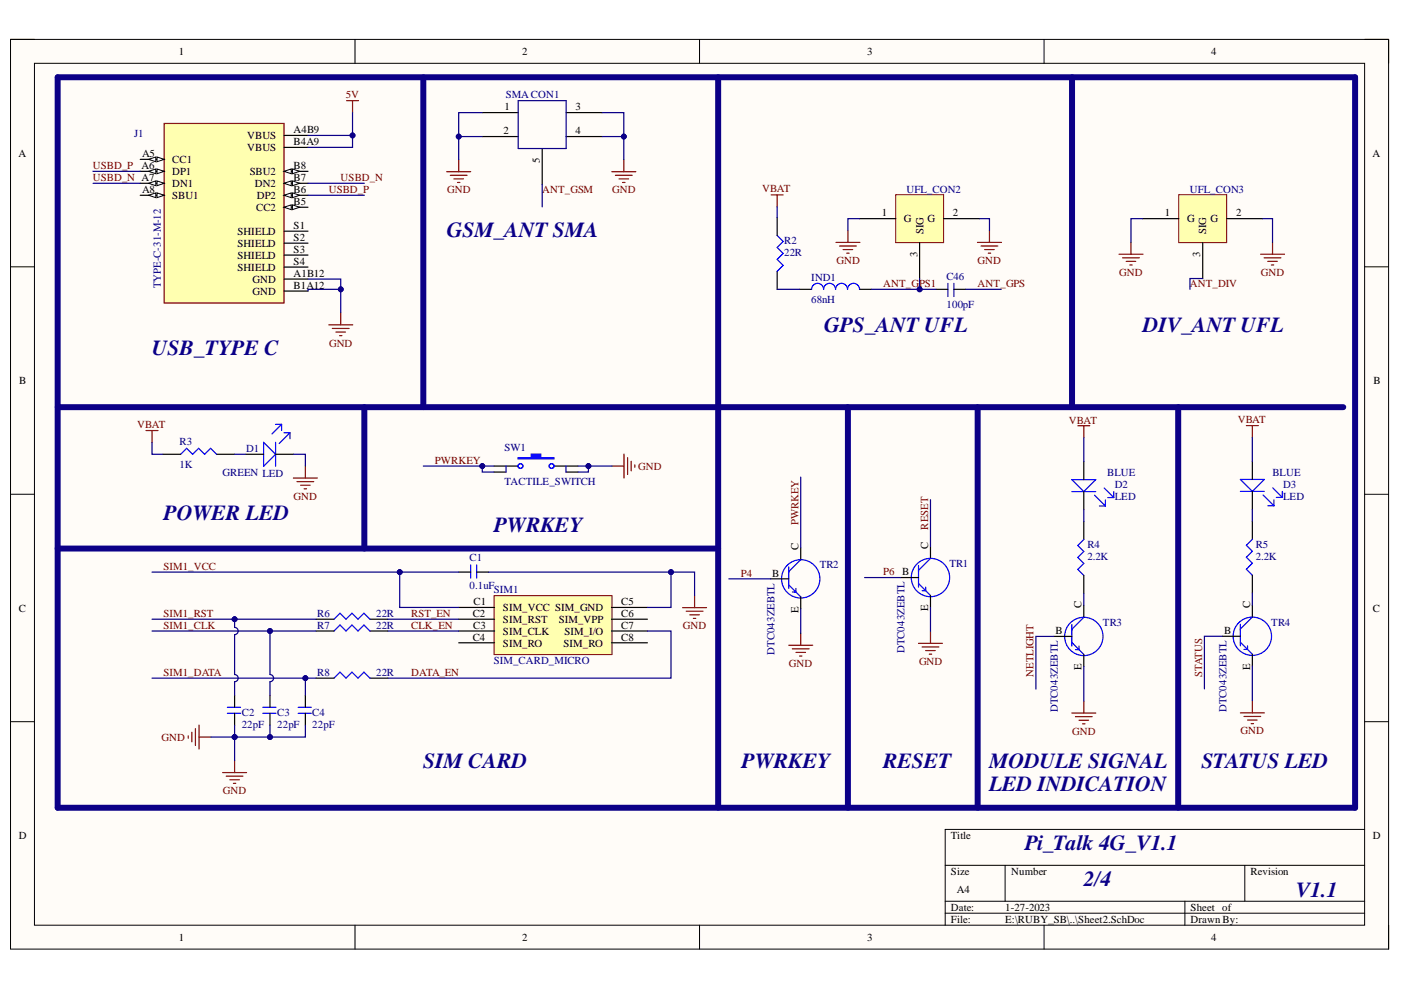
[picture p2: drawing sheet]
<svg xmlns="http://www.w3.org/2000/svg" width="297mm" height="210mm" viewBox="0 0 297 210" stroke-linecap="round" stroke-linejoin="round" font-family="sans-serif">
<defs><g id="words">
<g font-size="4.6" fill="#0c0087">
<text x="94.7" y="50.4">GSM_ANT SMA</text>
<text x="174.7" y="70.4">GPS_ANT UFL</text>
<text x="242.3" y="70.4">DIV_ANT UFL</text>
<text x="32.2" y="75.4">USB_TYPE C</text>
<text x="34.7" y="110.3">POWER LED</text>
<text x="104.7" y="112.9">PWRKEY</text>
<text x="89.7" y="162.8">SIM CARD</text>
<text x="157.2" y="162.8">PWRKEY</text>
<text x="187.2" y="162.8">RESET</text>
<text x="209.7" y="167.8">LED INDICATION</text>
<text x="209.7" y="162.8">MODULE SIGNAL</text>
<text x="254.7" y="162.8">STATUS LED</text>
<text x="217.3" y="180.3">Pi_Talk 4G_V1.1</text>
<text x="229.8" y="187.8">2/4</text>
<text x="274.8" y="190.3">V1.1</text>
</g>
<g font-size="2.3">
<text x="37.9" y="11.7">1</text>
<text x="110.7" y="11.7">2</text>
<text x="183.9" y="11.7">3</text>
<text x="256.8" y="11.7">4</text>
<text x="107" y="23.4">1</text>
<text x="122" y="23.4">3</text>
<text x="52.4" y="29.5">VBUS</text>
<text x="62.2" y="28.2">A4B9</text>
<text x="106.7" y="28.5">2</text>
<text x="122" y="28.5">4</text>
<text x="3.9" y="33.3">A</text>
<text x="30" y="35.8">A6</text>
<text x="30.1" y="33.3">A5</text>
<text x="36.5" y="34.6">CC1</text>
<text x="52.4" y="32">VBUS</text>
<text x="62.2" y="30.8">B4A9</text>
<text x="62.2" y="35.8">B8</text>
<text x="114.4" y="34.6" transform="rotate(-90 114.4 34.6)">5</text>
<text x="291" y="33.3">A</text>
<text x="30.1" y="40.9">A8</text>
<text x="36.5" y="37.1">DP1</text>
<text x="36.5" y="39.6">DN1</text>
<text x="52.9" y="37.1">SBU2</text>
<text x="54" y="39.6">DN2</text>
<text x="62.2" y="38.4">B7</text>
<text x="62.2" y="40.9">B6</text>
<text x="36.5" y="42.2">SBU1</text>
<text x="54.3" y="44.7">CC2</text>
<text x="54.5" y="42.2">DP2</text>
<text x="62.2" y="43.4">B5</text>
<text x="187" y="45.9">1</text>
<text x="191.6" y="47.1">G</text>
<text x="196.6" y="47.1">G</text>
<text x="202" y="45.9">2</text>
<text x="246.9" y="45.9">1</text>
<text x="251.7" y="47.1">G</text>
<text x="256.7" y="47.1">G</text>
<text x="262.1" y="45.9">2</text>
<text x="50.3" y="49.8">SHIELD</text>
<text x="50.3" y="52.4">SHIELD</text>
<text x="62.2" y="48.6">S1</text>
<text x="62.2" y="51.1">S2</text>
<text x="62.2" y="53.6">S3</text>
<text x="195.8" y="49.7" transform="rotate(-90 195.8 49.7)">SIG</text>
<text x="255.7" y="49.7" transform="rotate(-90 255.7 49.7)">SIG</text>
<text x="50.3" y="54.9">SHIELD</text>
<text x="50.3" y="57.4">SHIELD</text>
<text x="53.5" y="60">GND</text>
<text x="62.2" y="56.2">S4</text>
<text x="62.2" y="58.7">A1B12</text>
<text x="194.5" y="54.4" transform="rotate(-90 194.5 54.4)">3</text>
<text x="254.5" y="54.4" transform="rotate(-90 254.5 54.4)">3</text>
<text x="53.5" y="62.5">GND</text>
<text x="62.2" y="61.2">B1A12</text>
<text x="4.1" y="81.4">B</text>
<text x="291.2" y="81.4">B</text>
<text x="169.3" y="116.7" transform="rotate(-90 169.3 116.7)">C</text>
<text x="196.8" y="116.3" transform="rotate(-90 196.8 116.3)">C</text>
<text x="163.7" y="122.2">B</text>
<text x="191.3" y="122">B</text>
<text x="4" y="129.7">C</text>
<text x="100.2" y="130.8">C2</text>
<text x="100.4" y="128.3">C1</text>
<text x="106.6" y="129.6">SIM_VCC SIM_GND</text>
<text x="131.7" y="128.3">C5</text>
<text x="131.7" y="130.8">C6</text>
<text x="169.3" y="129.9" transform="rotate(-90 169.3 129.9)">E</text>
<text x="196.8" y="129.6" transform="rotate(-90 196.8 129.6)">E</text>
<text x="229.3" y="128.8" transform="rotate(-90 229.3 128.8)">C</text>
<text x="265" y="128.8" transform="rotate(-90 265 128.8)">C</text>
<text x="291.1" y="129.7">C</text>
<text x="100.2" y="135.8">C4</text>
<text x="100.3" y="133.3">C3</text>
<text x="106.6" y="132">SIM_RST</text>
<text x="106.6" y="134.6">SIM_CLK</text>
<text x="106.6" y="137.1">SIM_RO</text>
<text x="118.5" y="132">SIM_VPP</text>
<text x="119.5" y="137.1">SIM_RO</text>
<text x="119.7" y="134.6">SIM_I/O</text>
<text x="131.7" y="133.3">C7</text>
<text x="131.7" y="135.8">C8</text>
<text x="223.8" y="134.5">B</text>
<text x="259.5" y="134.4">B</text>
<text x="229.3" y="142.1" transform="rotate(-90 229.3 142.1)">E</text>
<text x="265" y="142.1" transform="rotate(-90 265 142.1)">E</text>
<text x="4" y="177.9">D</text>
<text x="201.6" y="177.9">Title</text>
<text x="291.1" y="177.9">D</text>
<text x="201.6" y="185.5">Size</text>
<text x="214.4" y="185.5">Number</text>
<text x="265.1" y="185.5">Revision</text>
<text x="202.9" y="189.3">A4</text>
<text x="201.6" y="193.1">Date:</text>
<text x="201.6" y="195.7">File:</text>
<text x="213.1" y="193.1">1-27-2023</text>
<text x="213.1" y="195.7">E:\RUBY_SB\..\Sheet2.SchDoc</text>
<text x="252.4" y="193.1">Sheet of</text>
<text x="252.4" y="195.7">Drawn By:</text>
<text x="37.9" y="199.5">1</text>
<text x="110.7" y="199.5">2</text>
<text x="183.9" y="199.5">3</text>
<text x="256.8" y="199.5">4</text>
</g>
<g font-size="2.3" fill="#800000">
<text x="73.3" y="20.9">5V</text>
<text x="19.7" y="35.9">USBD_P</text>
<text x="19.7" y="38.4">USBD_N A7</text>
<text x="69.7" y="40.9">USBD_P</text>
<text x="72.2" y="38.4">USBD_N</text>
<text x="94.8" y="41">GND</text>
<text x="114.9" y="40.9">ANT_GSM</text>
<text x="129.8" y="41">GND</text>
<text x="161.6" y="40.8">VBAT</text>
<text x="177.3" y="56">GND</text>
<text x="207.3" y="56">GND</text>
<text x="237.3" y="58.5">GND</text>
<text x="267.3" y="58.5">GND</text>
<text x="187.2" y="60.8">ANT_GPS1</text>
<text x="207.3" y="60.8">ANT_GPS</text>
<text x="252.3" y="60.8">ANT_DIV</text>
<text x="69.8" y="73.5">GND</text>
<text x="226.6" y="89.8">VBAT</text>
<text x="262.4" y="89.7">VBAT</text>
<text x="29.1" y="90.8">VBAT</text>
<text x="92.2" y="98.3">PWRKEY</text>
<text x="135.3" y="99.6">GND</text>
<text x="62.2" y="105.9">GND</text>
<text x="169.3" y="111.3" transform="rotate(-90 169.3 111.3)">PWRKEY</text>
<text x="196.8" y="112.3" transform="rotate(-90 196.8 112.3)">RESET</text>
<text x="34.7" y="120.8">SIM1_VCC</text>
<text x="157" y="122.2">P4</text>
<text x="187.2" y="122">P6</text>
<text x="34.7" y="130.8">SIM1_RST</text>
<text x="87.2" y="130.8">RST_EN</text>
<text x="34.7" y="133.3">SIM1_CLK</text>
<text x="87.2" y="133.3">CLK_EN</text>
<text x="144.8" y="133.4">GND</text>
<text x="34.7" y="143.3">SIM1_DATA</text>
<text x="87.2" y="143.3">DATA_EN</text>
<text x="167.3" y="141.4">GND</text>
<text x="194.8" y="141">GND</text>
<text x="219.1" y="143.5" transform="rotate(-90 219.1 143.5)">NETLIGHT</text>
<text x="254.9" y="143.5" transform="rotate(-90 254.9 143.5)">STATUS</text>
<text x="227.3" y="155.8">GND</text>
<text x="263" y="155.7">GND</text>
<text x="34.3" y="157">GND</text>
<text x="47.3" y="168.4">GND</text>
</g>
<g font-size="2.3" fill="#000080">
<text x="107.2" y="20.9">SMA CON1</text>
<text x="28.4" y="29">J1</text>
<text x="192.2" y="40.9">UFL_CON2</text>
<text x="252.3" y="40.9">UFL_CON3</text>
<text x="166.3" y="51.7">R2</text>
<text x="166.3" y="54.2">22R</text>
<text x="172" y="59.6">IND1</text>
<text x="200.7" y="59.3">C46</text>
<text x="34.1" y="61.2" transform="rotate(-90 34.1 61.2)">TYPE-C-31-M-12</text>
<text x="172" y="64.2">68nH</text>
<text x="200.7" y="65.2">100pF</text>
<text x="38.1" y="94.3">R3</text>
<text x="52.2" y="95.8">D1</text>
<text x="107" y="95.5">SW1</text>
<text x="38.1" y="99.2">1K</text>
<text x="47.2" y="100.9">GREEN LED</text>
<text x="234.8" y="100.9">BLUE</text>
<text x="269.8" y="100.9">BLUE</text>
<text x="107" y="102.9">TACTILE_SWITCH</text>
<text x="236.4" y="103.5">D2</text>
<text x="236.4" y="106">LED</text>
<text x="272.1" y="103.5">D3</text>
<text x="272.1" y="106">LED</text>
<text x="99.5" y="119">C1</text>
<text x="230.5" y="116.2">R4</text>
<text x="230.5" y="118.7">2.2K</text>
<text x="266.2" y="116.2">R5</text>
<text x="266.2" y="118.7">2.2K</text>
<text x="99.5" y="124.9">0.1uF</text>
<text x="104.7" y="125.8">SIM1</text>
<text x="173.8" y="120.5">TR2</text>
<text x="201.3" y="120.2">TR1</text>
<text x="67.2" y="130.8">R6</text>
<text x="79.7" y="130.8">22R</text>
<text x="67.2" y="133.3">R7</text>
<text x="79.7" y="133.3">22R</text>
<text x="233.8" y="132.7">TR3</text>
<text x="269.5" y="132.6">TR4</text>
<text x="67.2" y="143.3">R8</text>
<text x="79.7" y="143.3">22R</text>
<text x="104.7" y="140.8">SIM_CARD_MICRO</text>
<text x="164.2" y="138.8" transform="rotate(-90 164.2 138.8)">DTC043ZEBTL</text>
<text x="191.8" y="138.5" transform="rotate(-90 191.8 138.5)">DTC043ZEBTL</text>
<text x="51.2" y="151.8">C2</text>
<text x="51.2" y="154.3">22pF</text>
<text x="58.8" y="151.8">C3</text>
<text x="58.8" y="154.3">22pF</text>
<text x="66.2" y="151.8">C4</text>
<text x="66.2" y="154.3">22pF</text>
<text x="224.3" y="151" transform="rotate(-90 224.3 151)">DTC043ZEBTL</text>
<text x="260.1" y="151" transform="rotate(-90 260.1 151)">DTC043ZEBTL</text>
</g>
</g></defs>
<path d="M2.2 8.4h292.2v192.8h-292.2z" fill-rule="evenodd" fill="#fffcf8"/>
<path d="M2.2 8.4h292.2v192.8h-292.2z" fill="none" stroke="#000" stroke-width=".21"/>
<path d="M7.3 13.4h282v182.8h-282z" fill-rule="evenodd" fill="#fffcf8"/>
<g fill="none" stroke="#000" stroke-width=".21">
<path d="M2.2 8.3h5.1M7.3 13.4h282v182.8h-282zM75.3 8.3v5.1M148.3 8.3v5.1M221.4 8.4v5M289.3 8.4h5.1v5M2.2 56.6h5.1M289.3 56.6h5.1M2.2 104.8h5.1M289.3 104.8h5.1M2.2 153h5.1M289.3 153h5.1"/>
<path d="M289.3 175.9h-88.9v20.3M75.3 196.2v5M148.3 196.2v5M200.4 183.5h88.9M200.4 191.1h88.9M200.4 193.6h88.9M213.1 183.5v7.6M221.4 196.2v5M251.2 191.1v5.1M263.9 183.5v7.6M294.4 196.2v5"/>
</g>
<g fill="none" stroke="#00f" stroke-width=".25">
<path d="M38.3 96.3l1.3-1.2 1.2 1.2 1.3-1.2 1.3 1.2 1.3-1.2 1.2 1.2M55.9 93.8l2.5 2.5-2.5 2.6zM58.4 93.8v5.1M58.4 90h1.3M59.7 90l-2 2M59.7 90v1.2M60.2 91.8h1.3M61.5 91.8l-2.3 2.2M61.5 91.8v1.2M227.3 101.7h5l-2.5 2.5zM227.3 104.2h5M229.8 114.4l-1.3 1.3 1.3 1.2-1.3 1.3 1.3 1.3-1.3 1.2 1.3 1.3"/>
<path d="M232.1 105l2.3 2.3M233.1 107.3h1.3M234.1 103.5l2 2M234.4 106v1.3M234.9 105.5h1.2M236.1 104.2v1.3M263 104.2h5.1M263 101.7h5.1l-2.6 2.5zM265.5 114.3l-1.2 1.3 1.2 1.3-1.2 1.2 1.2 1.3-1.2 1.3 1.2 1.3M267.8 105l2.3 2.2M268.8 107.2h1.3M269.8 103.4l2.1 2.1"/>
<path d="M270.1 106v1.2M270.6 105.5h1.3M271.9 104.2v1.3"/>
</g>
<g fill="none" stroke="#000" stroke-width=".25">
<path d="M102.3 23.9h7.6M102.3 29h7.6M115 31.5v7.6M120 23.9h7.7M120 29h7.7M34.5 96.3h3.8M45.9 96.3h3.8M52.1 96.3h3.8M58.4 96.3h3.8M229.8 97.9v3.8M265.5 97.9v3.8M229.8 104.2v3.8"/>
<path d="M229.8 110.6v3.8M265.5 104.2v3.8M265.5 110.5v3.8M229.8 122v3.8M265.5 122v3.8"/>
</g>
<g fill="none" stroke="#800000" stroke-width=".25">
<path d="M94.7 36.4h5.1M95.5 37.2h3.5M96.2 37.9h2.1M97 38.7h.5M97.3 33.9v2.5M129.7 36.4h5.1M130.5 37.2h3.5M131.2 37.9h2.1M132 38.7h.5M132.3 33.9v2.5M31 91.3h2.5M32.2 91.3v2.5"/>
<path d="M64.7 98.8v2.6M129.8 98.8h2.5M132.3 96.3v5.1M133.1 97v3.6M133.8 97.8v2M134.6 98.6v.5M62.2 101.4h5.1M63 102.1h3.5M63.7 102.9h2.1M64.5 103.6h.5M167.2 136.8h5.1M168 137.6h3.6"/>
<path d="M168.8 138.3h2M169.5 139.1h.5M169.8 134.3v2.5M194.7 136.4h5.1M195.5 137.2h3.6M196.3 137.9h2M197 138.7h.5M197.3 133.9v2.5M227.3 151.2h5M228 151.9h3.6M228.8 152.7h2M229.5 153.5h.5"/>
<path d="M229.8 148.6v2.6M263 151.1h5.1M263.7 151.9h3.6M264.5 152.7h2M265.3 153.4h.5M265.5 148.6v2.5"/>
</g>
<path d="M12.2 16.4h275.1v154.9h-275.1zM89.8 16.4v69.9M12.2 86.3h272.6M77.2 86.3v30M152.3 86.3v85M179.8 86.3v85M207.3 86.3v85M249.8 86.3v85M12.2 116.3h140.1" fill="none" stroke="#0c0087" stroke-width="1.3"/>
<path d="M109.9 21.3h10.1v10.2h-10.1z" fill="none" stroke="#0c0087" stroke-width=".25"/>
<path d="M189.9 41.3h10.2v10.1h-10.2z" fill-rule="evenodd" fill="#ffffb0"/>
<path d="M189.9 41.3h10.2v10.1h-10.2z" fill="none" stroke="#800000" stroke-width=".21"/>
<path d="M164.8 46.1v3.8M164.8 57.5v3.8M182.3 46.4h7.6M195 51.4v7.7M200.1 46.4h7.6M169.5 61.3h2.6M182.2 61.3h2.6" fill="none" stroke="#000" stroke-width=".25"/>
<path d="M163.5 41.3h2.5M164.8 41.3v2.6M177.2 51.4h5.1M178 52.2h3.6M178.8 52.9h2M179.5 53.7h.5M179.8 48.9v2.5M207.2 51.4h5.1M208 52.2h3.6M208.8 52.9h2M209.5 53.7h.5M209.8 48.9v2.5" fill="none" stroke="#800000" stroke-width=".25"/>
<path d="M164.8 49.9l1.2 1.3-1.2 1.3 1.2 1.2-1.2 1.3 1.2 1.3-1.2 1.2M172.1 61.3a1.27 1.27 0 0 1 1.2-1.2 1.27 1.27 0 0 1 1.3 1.2 1.27 1.27 0 0 1 1.3-1.2 1.27 1.27 0 0 1 1.3 1.2 1.27 1.27 0 0 1 1.2-1.2 1.27 1.27 0 0 1 1.3 1.2 1.27 1.27 0 0 1 1.3-1.2 1.27 1.27 0 0 1 1.2 1.2" fill="none" stroke="#00f" stroke-width=".25"/>
<path d="M249.9 41.3h10.2v10.1h-10.2z" fill-rule="evenodd" fill="#ffffb0"/>
<path d="M249.9 41.3h10.2v10.1h-10.2z" fill="none" stroke="#800000" stroke-width=".21"/>
<path d="M242.3 46.4h7.6M255 51.4v7.7M260.1 46.4h7.6M104.8 98.8h5M117.5 98.8h5" fill="none" stroke="#000" stroke-width=".25"/>
<path d="M237.3 53.9h5M238 54.7h3.6M238.8 55.4h2M239.5 56.2h.5M239.8 51.4v2.5M267.3 53.9h5M268 54.7h3.6M268.8 55.4h2M269.5 56.2h.6M269.8 51.4v2.5" fill="none" stroke="#800000" stroke-width=".25"/>
<path d="M152.3 16.4v69.9M227.3 16.4v69.9" fill="none" stroke="#0c0087" stroke-width="1.3"/>
<path d="M109.8 97h2.8v-.7h2.1v.7h2.8v.3h-7.7z" fill-rule="evenodd" fill="#00f"/>
<g fill="none" stroke="#00f" stroke-width=".25">
<path d="M201 60.1v2.8M202.2 60.1v2.8M107.3 98.8v1.3M109.8 97h2.8v-.7h2.1v.7h2.8v.3h-7.7zM120 98.8v1.3M99.8 119.8v2.8M101.1 119.8v2.8M169.8 118.7l-2.6 2.5M194.7 119.9v4.6M197.3 118.4l-2.6 2.5M70.8 131.3l1.3-1.3 1.3 1.3 1.2-1.3 1.3 1.3 1.3-1.3 1.2 1.3M70.8 133.8l1.3-1.3 1.3 1.3 1.2-1.3 1.3 1.3 1.3-1.3 1.2 1.3"/>
<path d="M167.2 124l2.6 2.5M167.2 120.2v4.6M168.8 124.8v.7h-.8M194.7 123.7l2.6 2.6M196.3 124.5v.7h-.8M227.3 136.2l2.5 2.5M227.3 132.4v4.6M228.8 137v.7h-.8M229.8 130.9l-2.5 2.5M263 136.2l2.5 2.5M263 132.4v4.5M264.5 136.9v.8h-.8"/>
<path d="M265.5 130.8l-2.5 2.6M48.2 150h2.8M48.2 151.2h2.8M55.7 150h2.8M55.7 151.2h2.8M63.2 150h2.8M63.2 151.2h2.8M70.8 143.8l1.3-1.3 1.3 1.3 1.2-1.3 1.3 1.3 1.3-1.3 1.2 1.3"/>
<circle cx="110.3" cy="98.8" r=".51"/>
<circle cx="116.9" cy="98.8" r=".51"/>
<circle cx="169.8" cy="122.7" r="4.1"/>
<circle cx="197.3" cy="122.5" r="4.1"/>
<circle cx="229.8" cy="134.9" r="4.1"/>
<circle cx="265.5" cy="134.9" r="4.1"/>
</g>
<g fill="none" stroke="#000" stroke-width=".25">
<path d="M198.4 61.3h2.6M202.2 61.3h2.6M104.8 100.1h2.5M120 100.1h2.5M169.8 116.1v2.6M197.3 115.9v2.5M67 131.3h3.8M67 133.8h3.8M78.4 131.3h3.8M78.4 133.8h3.8M97.3 121.3h2.5M101.1 121.3h2.5"/>
<path d="M163.4 122.7h3.8M169.8 126.5v2.6M190.9 122.5h3.8M197.3 126.3v2.5M223.4 134.9h3.9M229.8 128.3v2.6M229.8 138.7v2.6M259.2 134.9h3.8M265.5 128.3v2.5M265.5 138.7v2.5M49.7 147.4v2.6M49.7 151.2v2.6"/>
<path d="M57.2 147.4v2.6M57.2 151.2v2.6M64.7 147.4v2.6M64.7 151.2v2.6M67 143.8h3.8M78.4 143.8h3.8"/>
</g>
<g fill="none" stroke="#800000" stroke-width=".25">
<path d="M228.5 90.3h2.6M229.8 90.3v2.5M264.3 90.2h2.5M265.5 90.2v2.6M144.7 128.8h5.1M145.5 129.6h3.5M146.2 130.4h2.1M147 131.1h.5M147.3 126.3v2.5M39.9 156v.5M40.7 155.3v2M41.4 154.5v3.5"/>
<path d="M42.2 153.7v5.1M42.2 156.3h2.5M47.2 163.8h5.1M48 164.6h3.5M48.7 165.3h2.1M49.5 166.1h.5M49.7 161.3v2.5"/>
</g>
<path d="M34.8 26.2h25.4v38h-25.4z" fill-rule="evenodd" fill="#ffffb0"/>
<path d="M34.8 26.2h25.4v38h-25.4z" fill="none" stroke="#800000" stroke-width=".25"/>
<path d="M29.7 33.8h5.1" fill="none" stroke="#000" stroke-width=".25"/>
<path d="M33.3 33.3l1.5 .5-1.5 .5z" fill="#f8fcff"/>
<path d="M33.3 33.3l1.5 .5-1.5 .5z" fill="none" stroke="#000" stroke-width=".21"/>
<path d="M31.5 33.8l1.5-.5v1z" fill="#f8fcff"/>
<path d="M31.5 33.8l1.5-.5v1z" fill="none" stroke="#000" stroke-width=".21"/>
<path d="M29.7 36.3h5.1" fill="none" stroke="#000" stroke-width=".25"/>
<path d="M33.3 35.8l1.5 .5-1.5 .5z" fill="#f8fcff"/>
<path d="M33.3 35.8l1.5 .5-1.5 .5z" fill="none" stroke="#000" stroke-width=".21"/>
<path d="M31.5 36.3l1.5-.5v1z" fill="#f8fcff"/>
<path d="M31.5 36.3l1.5-.5v1z" fill="none" stroke="#000" stroke-width=".21"/>
<path d="M29.7 38.9h5.1" fill="none" stroke="#000" stroke-width=".25"/>
<path d="M33.3 38.4l1.5 .5-1.5 .5z" fill="#f8fcff"/>
<path d="M33.3 38.4l1.5 .5-1.5 .5z" fill="none" stroke="#000" stroke-width=".21"/>
<path d="M31.5 38.9l1.5-.5v1z" fill="#f8fcff"/>
<path d="M31.5 38.9l1.5-.5v1z" fill="none" stroke="#000" stroke-width=".21"/>
<path d="M29.7 41.4h5.1" fill="none" stroke="#000" stroke-width=".25"/>
<path d="M33.3 40.9l1.5 .5-1.5 .5z" fill="#f8fcff"/>
<path d="M33.3 40.9l1.5 .5-1.5 .5z" fill="none" stroke="#000" stroke-width=".21"/>
<path d="M31.5 41.4l1.5-.5v1z" fill="#f8fcff"/>
<path d="M31.5 41.4l1.5-.5v1z" fill="none" stroke="#000" stroke-width=".21"/>
<path d="M60.2 28.7h5.1M60.2 31.2h5.1M60.2 36.3h5.1" fill="none" stroke="#000" stroke-width=".25"/>
<path d="M60.2 36.3l1.5-.5v1z" fill="#f8fcff"/>
<path d="M60.2 36.3l1.5-.5v1z" fill="none" stroke="#000" stroke-width=".21"/>
<path d="M62 35.8l1.5 .5-1.5 .5z" fill="#f8fcff"/>
<path d="M62 35.8l1.5 .5-1.5 .5z" fill="none" stroke="#000" stroke-width=".21"/>
<path d="M60.2 38.9h5.1" fill="none" stroke="#000" stroke-width=".25"/>
<path d="M60.2 38.9l1.5-.5v1z" fill="#f8fcff"/>
<path d="M60.2 38.9l1.5-.5v1z" fill="none" stroke="#000" stroke-width=".21"/>
<path d="M62 38.4l1.5 .5-1.5 .5z" fill="#f8fcff"/>
<path d="M62 38.4l1.5 .5-1.5 .5z" fill="none" stroke="#000" stroke-width=".21"/>
<path d="M60.2 41.4h5.1" fill="none" stroke="#000" stroke-width=".25"/>
<path d="M60.2 41.4l1.5-.5v1z" fill="#f8fcff"/>
<path d="M60.2 41.4l1.5-.5v1z" fill="none" stroke="#000" stroke-width=".21"/>
<path d="M62 40.9l1.5 .5-1.5 .5z" fill="#f8fcff"/>
<path d="M62 40.9l1.5 .5-1.5 .5z" fill="none" stroke="#000" stroke-width=".21"/>
<path d="M60.2 43.9h5.1" fill="none" stroke="#000" stroke-width=".25"/>
<path d="M60.2 43.9l1.5-.5v1z" fill="#f8fcff"/>
<path d="M60.2 43.9l1.5-.5v1z" fill="none" stroke="#000" stroke-width=".21"/>
<path d="M62 43.4l1.5 .5-1.5 .5z" fill="#f8fcff"/>
<path d="M62 43.4l1.5 .5-1.5 .5z" fill="none" stroke="#000" stroke-width=".21"/>
<path d="M60.2 49h5.1M60.2 51.6h5.1M60.2 54.1h5.1M60.2 56.6h5.1M60.2 59.2h5.1M60.2 61.7h5.1" fill="none" stroke="#000" stroke-width=".25"/>
<path d="M73.5 21.3h2.5M74.7 21.3v2.6M69.7 68.9h5.1M70.5 69.6h3.5M71.2 70.4h2.1M72 71.2h.5M72.2 66.3v2.6" fill="none" stroke="#800000" stroke-width=".25"/>
<path d="M104.8 126.3h25v12.5h-25z" fill-rule="evenodd" fill="#ffffb0"/>
<path d="M104.8 126.3h25v12.5h-25z" fill="none" stroke="#800000" stroke-width=".21"/>
<path d="M97.3 128.8h7.6M97.3 131.3h7.6M97.3 133.8h7.6M97.3 136.3h7.6M129.6 128.8h7.7M129.6 131.3h7.7M129.6 133.8h7.7M129.6 136.3h7.7" fill="none" stroke="#000" stroke-width=".25"/>
<g fill="none" stroke="#000080" stroke-width=".25">
<path d="M32.2 93.8v2.5h2.3M49.7 96.3h2.4M62.2 96.3h2.5v2.5M124.8 98.8v1.3h-2.3M229.8 92.8v5.1M265.5 92.8v5.1M229.8 108v2.6M265.5 108v2.5M223.4 134.9h-3.8v11.2M229.8 125.8v2.5M259.2 134.9h-3.8v11.2M265.5 125.8v2.5"/>
<path d="M229.8 141.3v7.3M265.5 141.2v7.4"/>
</g>
<circle cx="124.8" cy="98.8" r=".51" fill="#000080"/>
<circle cx="124.8" cy="98.8" r=".51" fill="none" stroke="#000080" stroke-width=".21"/>
<path d="M104.8 98.8h-2.5v1.3h2.5" fill="none" stroke="#000080" stroke-width=".25"/>
<circle cx="102.3" cy="98.8" r=".51" fill="#000080"/>
<circle cx="102.3" cy="98.8" r=".51" fill="none" stroke="#000080" stroke-width=".21"/>
<path d="M89.8 98.8h12.5" fill="none" stroke="#000080" stroke-width=".25"/>
<circle cx="102.3" cy="98.8" r=".51" fill="#000080"/>
<circle cx="102.3" cy="98.8" r=".51" fill="none" stroke="#000080" stroke-width=".21"/>
<path d="M122.5 98.8h7.3" fill="none" stroke="#000080" stroke-width=".25"/>
<circle cx="124.8" cy="98.8" r=".51" fill="#000080"/>
<circle cx="124.8" cy="98.8" r=".51" fill="none" stroke="#000080" stroke-width=".21"/>
<path d="M102.3 23.9h-5v5.1h5M169.8 101.2v14.9M197.3 106v9.9M154.5 122.7h8.9M169.8 129.1v5.2M183.3 122.5h7.6M197.3 128.8v5.1" fill="none" stroke="#000080" stroke-width=".25"/>
<circle cx="97.3" cy="29" r=".51" fill="#000080"/>
<circle cx="97.3" cy="29" r=".51" fill="none" stroke="#000080" stroke-width=".21"/>
<path d="M97.3 29v4.9M115 39.1v4.8" fill="none" stroke="#000080" stroke-width=".25"/>
<circle cx="97.3" cy="29" r=".51" fill="#000080"/>
<circle cx="97.3" cy="29" r=".51" fill="none" stroke="#000080" stroke-width=".21"/>
<path d="M127.7 29h4.6" fill="none" stroke="#000080" stroke-width=".25"/>
<circle cx="132.3" cy="29" r=".51" fill="#000080"/>
<circle cx="132.3" cy="29" r=".51" fill="none" stroke="#000080" stroke-width=".21"/>
<path d="M127.7 23.9h4.6v10M164.8 43.9v2.2M182.3 46.4h-2.5v2.5M207.7 46.4h2.1v2.5M242.3 46.4h-2.5v5M267.7 46.4h2.1v5M164.8 61.3h4.7" fill="none" stroke="#000080" stroke-width=".25"/>
<circle cx="132.3" cy="29" r=".51" fill="#000080"/>
<circle cx="132.3" cy="29" r=".51" fill="none" stroke="#000080" stroke-width=".21"/>
<path d="M184.8 61.3h13.6M204.8 61.3h7.5" fill="none" stroke="#000080" stroke-width=".25"/>
<circle cx="195" cy="61.3" r=".51" fill="#000080"/>
<circle cx="195" cy="61.3" r=".51" fill="none" stroke="#000080" stroke-width=".21"/>
<path d="M195 59.1v2.2" fill="none" stroke="#000080" stroke-width=".25"/>
<circle cx="195" cy="61.3" r=".51" fill="#000080"/>
<circle cx="195" cy="61.3" r=".51" fill="none" stroke="#000080" stroke-width=".21"/>
<path d="M32.2 133.8h34.8M82.2 131.3h15.1M82.2 133.8h15.1" fill="none" stroke="#000080" stroke-width=".25"/>
<circle cx="57.2" cy="133.8" r=".51" fill="#000080"/>
<circle cx="57.2" cy="133.8" r=".51" fill="none" stroke="#000080" stroke-width=".21"/>
<path d="M32.2 143.8h32.5" fill="none" stroke="#000080" stroke-width=".25"/>
<circle cx="64.7" cy="143.8" r=".51" fill="#000080"/>
<circle cx="64.7" cy="143.8" r=".51" fill="none" stroke="#000080" stroke-width=".21"/>
<path d="M67 143.8h-2.3v3.6" fill="none" stroke="#000080" stroke-width=".25"/>
<circle cx="64.7" cy="143.8" r=".51" fill="#000080"/>
<circle cx="64.7" cy="143.8" r=".51" fill="none" stroke="#000080" stroke-width=".21"/>
<path d="M57.2 133.8v9.2a.76 .76 0 0 1 .8 .8 .76 .76 0 0 1-.8 .7v2.9" fill="none" stroke="#000080" stroke-width=".25"/>
<circle cx="57.2" cy="133.8" r=".51" fill="#000080"/>
<circle cx="57.2" cy="133.8" r=".51" fill="none" stroke="#000080" stroke-width=".21"/>
<path d="M49.7 131.3v1.7a.76 .76 0 0 1 .8 .8 .76 .76 0 0 1-.8 .8v8.4a.76 .76 0 0 1 .8 .8 .76 .76 0 0 1-.8 .7v2.9" fill="none" stroke="#000080" stroke-width=".25"/>
<circle cx="49.7" cy="131.3" r=".51" fill="#000080"/>
<circle cx="49.7" cy="131.3" r=".51" fill="none" stroke="#000080" stroke-width=".21"/>
<path d="M57.2 153.8v2.5" fill="none" stroke="#000080" stroke-width=".25"/>
<circle cx="57.2" cy="156.3" r=".51" fill="#000080"/>
<circle cx="57.2" cy="156.3" r=".51" fill="none" stroke="#000080" stroke-width=".21"/>
<path d="M32.2 131.3h34.8" fill="none" stroke="#000080" stroke-width=".25"/>
<circle cx="49.7" cy="131.3" r=".51" fill="#000080"/>
<circle cx="49.7" cy="131.3" r=".51" fill="none" stroke="#000080" stroke-width=".21"/>
<path d="M49.7 153.8v2.5h15v-2.5" fill="none" stroke="#000080" stroke-width=".25"/>
<circle cx="49.7" cy="156.3" r=".51" fill="#000080"/>
<circle cx="49.7" cy="156.3" r=".51" fill="none" stroke="#000080" stroke-width=".21"/>
<circle cx="57.2" cy="156.3" r=".51" fill="#000080"/>
<circle cx="57.2" cy="156.3" r=".51" fill="none" stroke="#000080" stroke-width=".21"/>
<path d="M32.2 121.3h52.5v7.5h12.6" fill="none" stroke="#000080" stroke-width=".25"/>
<circle cx="84.7" cy="121.3" r=".51" fill="#000080"/>
<circle cx="84.7" cy="121.3" r=".51" fill="none" stroke="#000080" stroke-width=".21"/>
<path d="M84.7 121.3h12.6" fill="none" stroke="#000080" stroke-width=".25"/>
<circle cx="84.7" cy="121.3" r=".51" fill="#000080"/>
<circle cx="84.7" cy="121.3" r=".51" fill="none" stroke="#000080" stroke-width=".21"/>
<path d="M44.7 156.3h5" fill="none" stroke="#000080" stroke-width=".25"/>
<circle cx="49.7" cy="156.3" r=".51" fill="#000080"/>
<circle cx="49.7" cy="156.3" r=".51" fill="none" stroke="#000080" stroke-width=".21"/>
<path d="M49.7 156.3v5" fill="none" stroke="#000080" stroke-width=".25"/>
<circle cx="49.7" cy="156.3" r=".51" fill="#000080"/>
<circle cx="49.7" cy="156.3" r=".51" fill="none" stroke="#000080" stroke-width=".21"/>
<path d="M19.7 38.9h10M29.7 36.3l-10 .1M65.3 28.7h9.4v2.5h-9.4M65.3 38.9h11.9M65.3 41.4h11.9M255 59.1h-2.7v2.2" fill="none" stroke="#000080" stroke-width=".25"/>
<circle cx="74.7" cy="28.7" r=".51" fill="#000080"/>
<circle cx="74.7" cy="28.7" r=".51" fill="none" stroke="#000080" stroke-width=".21"/>
<path d="M74.7 23.9v4.8" fill="none" stroke="#000080" stroke-width=".25"/>
<circle cx="74.7" cy="28.7" r=".51" fill="#000080"/>
<circle cx="74.7" cy="28.7" r=".51" fill="none" stroke="#000080" stroke-width=".21"/>
<path d="M72.2 61.3h-6.9v.4" fill="none" stroke="#000080" stroke-width=".25"/>
<circle cx="72.2" cy="61.3" r=".51" fill="#000080"/>
<circle cx="72.2" cy="61.3" r=".51" fill="none" stroke="#000080" stroke-width=".21"/>
<path d="M65.3 59.2h6.9v7.1" fill="none" stroke="#000080" stroke-width=".25"/>
<circle cx="72.2" cy="61.3" r=".51" fill="#000080"/>
<circle cx="72.2" cy="61.3" r=".51" fill="none" stroke="#000080" stroke-width=".21"/>
<path d="M103.6 121.3h38.7v7.5h-5" fill="none" stroke="#000080" stroke-width=".25"/>
<circle cx="142.3" cy="121.3" r=".51" fill="#000080"/>
<circle cx="142.3" cy="121.3" r=".51" fill="none" stroke="#000080" stroke-width=".21"/>
<path d="M142.3 121.3h5v5" fill="none" stroke="#000080" stroke-width=".25"/>
<circle cx="142.3" cy="121.3" r=".51" fill="#000080"/>
<circle cx="142.3" cy="121.3" r=".51" fill="none" stroke="#000080" stroke-width=".21"/>
<path d="M137.3 133.8h5v10h-60.1" fill="none" stroke="#000080" stroke-width=".25"/>
<use href="#words"/>
</svg>
